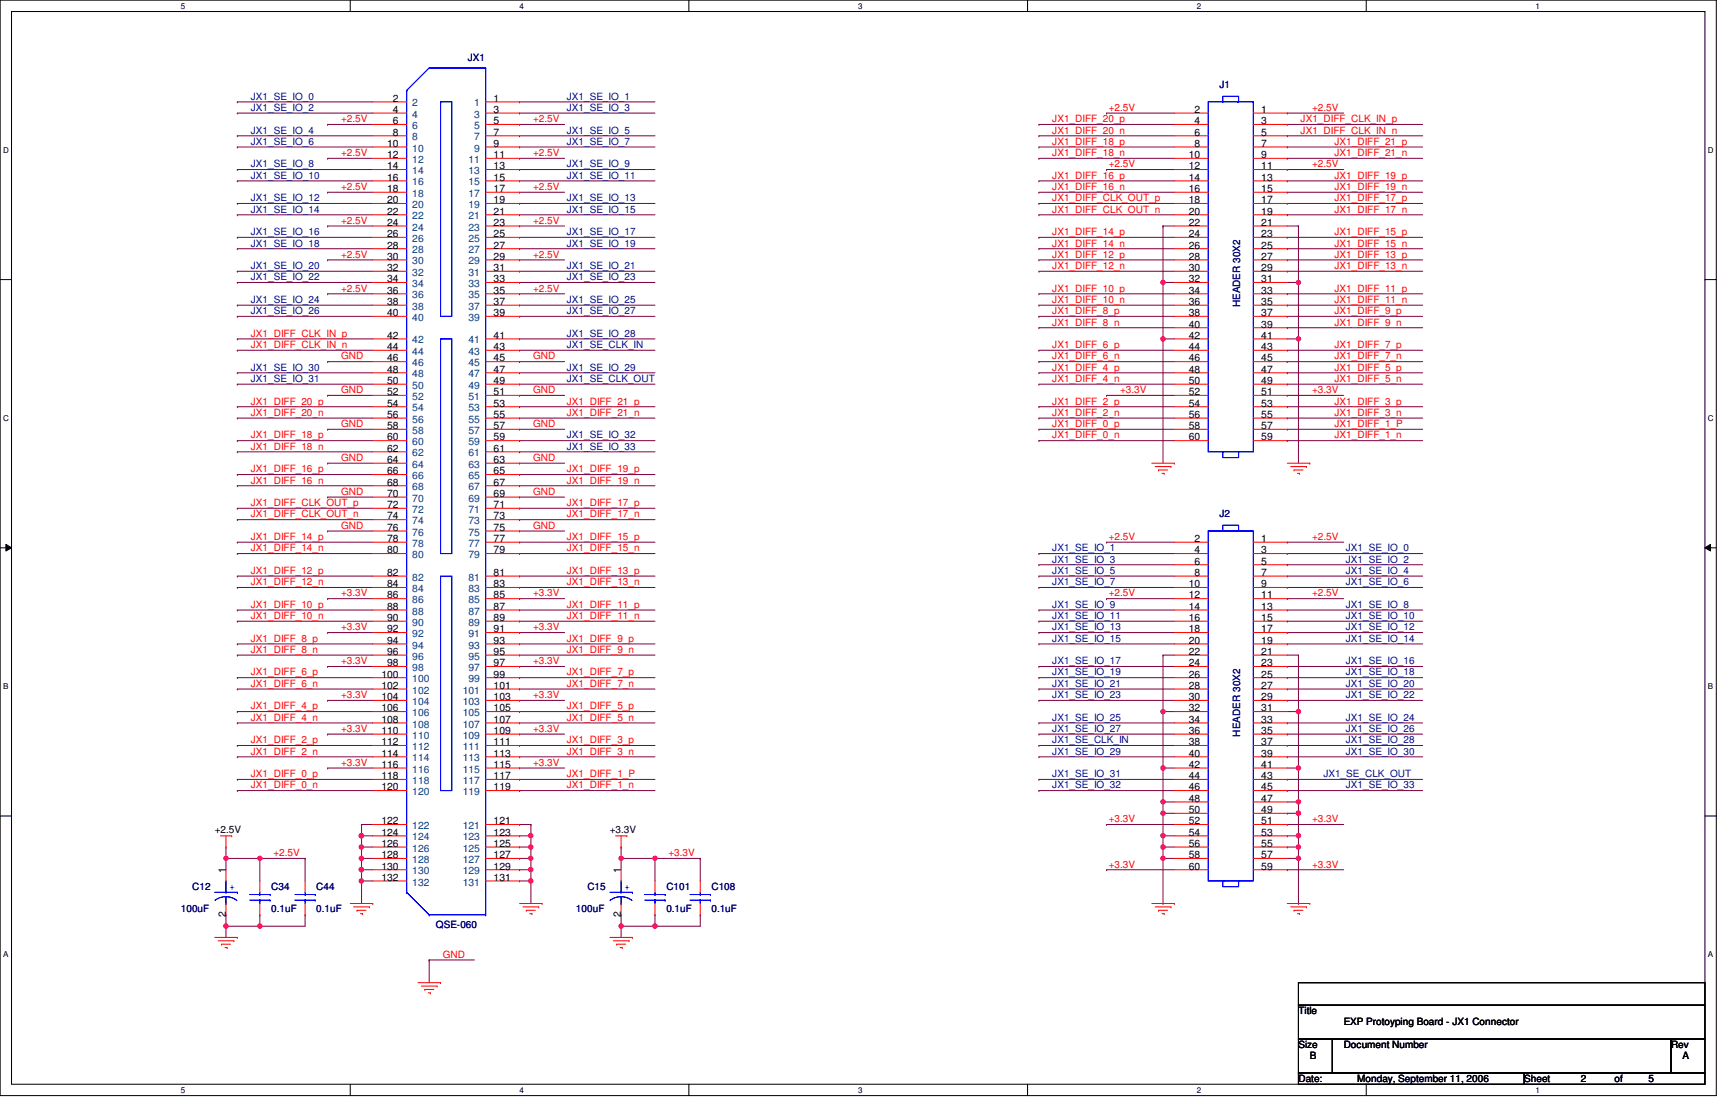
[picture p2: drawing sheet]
<svg xmlns="http://www.w3.org/2000/svg" width="432mm" height="279mm" viewBox="0 0 432 279" stroke-linecap="round" stroke-linejoin="round" font-family="sans-serif">
<defs><g id="words">
<g font-size="2.5" fill="#000080">
<text x="116.8" y="15.3">JX1</text>
<text x="304.5" y="22.1">J1</text>
<text x="309.7" y="76.8" transform="rotate(-90 309.7 76.8)">HEADER 30X2</text>
<text x="304.5" y="129.2">J2</text>
<text x="309.7" y="183.9" transform="rotate(-90 309.7 183.9)">HEADER 30X2</text>
<text x="45.2" y="227.8">100uF</text>
<text x="48" y="222.2">C12</text>
<text x="67.7" y="222.2">C34</text>
<text x="67.7" y="227.8">0.1uF</text>
<text x="79" y="222.2">C44</text>
<text x="79" y="227.8">0.1uF</text>
<text x="143.8" y="227.8">100uF</text>
<text x="146.7" y="222.2">C15</text>
<text x="166.4" y="222.2">C101</text>
<text x="166.4" y="227.8">0.1uF</text>
<text x="177.7" y="222.2">C108</text>
<text x="177.7" y="227.8">0.1uF</text>
<text x="108.9" y="231.8">QSE-060</text>
</g>
<g font-size="2.5" fill="#0000a0">
<text x="62.7" y="24.9">JX1_SE_IO_0</text>
<text x="62.7" y="27.7">JX1_SE_IO_2</text>
<text x="141.6" y="24.9">JX1_SE_IO_1</text>
<text x="141.6" y="27.7">JX1_SE_IO_3</text>
<text x="62.7" y="33.4">JX1_SE_IO_4</text>
<text x="141.6" y="33.4">JX1_SE_IO_5</text>
<text x="62.7" y="36.2">JX1_SE_IO_6</text>
<text x="62.7" y="41.8">JX1_SE_IO_8</text>
<text x="141.6" y="36.2">JX1_SE_IO_7</text>
<text x="141.6" y="41.8">JX1_SE_IO_9</text>
<text x="62.7" y="44.6">JX1_SE_IO_10</text>
<text x="141.6" y="44.6">JX1_SE_IO_11</text>
<text x="62.7" y="50.2">JX1_SE_IO_12</text>
<text x="62.7" y="53.1">JX1_SE_IO_14</text>
<text x="141.6" y="50.2">JX1_SE_IO_13</text>
<text x="141.6" y="53.1">JX1_SE_IO_15</text>
<text x="62.7" y="58.7">JX1_SE_IO_16</text>
<text x="141.6" y="58.7">JX1_SE_IO_17</text>
<text x="62.7" y="61.6">JX1_SE_IO_18</text>
<text x="141.6" y="61.6">JX1_SE_IO_19</text>
<text x="62.7" y="67.2">JX1_SE_IO_20</text>
<text x="62.7" y="70">JX1_SE_IO_22</text>
<text x="141.6" y="67.2">JX1_SE_IO_21</text>
<text x="141.6" y="70">JX1_SE_IO_23</text>
<text x="62.7" y="75.6">JX1_SE_IO_24</text>
<text x="141.6" y="75.6">JX1_SE_IO_25</text>
<text x="62.7" y="78.4">JX1_SE_IO_26</text>
<text x="141.6" y="78.4">JX1_SE_IO_27</text>
<text x="141.6" y="84.1">JX1_SE_IO_28</text>
<text x="141.6" y="86.9">JX1_SE_CLK_IN</text>
<text x="62.7" y="92.5">JX1_SE_IO_30</text>
<text x="62.7" y="95.4">JX1_SE_IO_31</text>
<text x="141.6" y="92.5">JX1_SE_IO_29</text>
<text x="141.6" y="95.4">JX1_SE_CLK_OUT</text>
<text x="141.6" y="109.5">JX1_SE_IO_32</text>
<text x="141.6" y="112.3">JX1_SE_IO_33</text>
<text x="262.8" y="137.7">JX1_SE_IO_1</text>
<text x="336.1" y="137.7">JX1_SE_IO_0</text>
<text x="262.8" y="140.5">JX1_SE_IO_3</text>
<text x="262.8" y="143.3">JX1_SE_IO_5</text>
<text x="336.1" y="140.5">JX1_SE_IO_2</text>
<text x="336.1" y="143.3">JX1_SE_IO_4</text>
<text x="262.8" y="146.1">JX1_SE_IO_7</text>
<text x="336.1" y="146.1">JX1_SE_IO_6</text>
<text x="262.8" y="151.8">JX1_SE_IO_9</text>
<text x="262.8" y="154.6">JX1_SE_IO_11</text>
<text x="336.1" y="151.8">JX1_SE_IO_8</text>
<text x="336.1" y="154.6">JX1_SE_IO_10</text>
<text x="262.8" y="157.4">JX1_SE_IO_13</text>
<text x="262.8" y="160.2">JX1_SE_IO_15</text>
<text x="336.1" y="157.4">JX1_SE_IO_12</text>
<text x="336.1" y="160.2">JX1_SE_IO_14</text>
<text x="262.8" y="165.9">JX1_SE_IO_17</text>
<text x="336.1" y="165.9">JX1_SE_IO_16</text>
<text x="262.8" y="168.7">JX1_SE_IO_19</text>
<text x="262.8" y="171.5">JX1_SE_IO_21</text>
<text x="336.1" y="168.7">JX1_SE_IO_18</text>
<text x="336.1" y="171.5">JX1_SE_IO_20</text>
<text x="262.8" y="174.3">JX1_SE_IO_23</text>
<text x="262.8" y="180">JX1_SE_IO_25</text>
<text x="336.1" y="174.3">JX1_SE_IO_22</text>
<text x="336.1" y="180">JX1_SE_IO_24</text>
<text x="262.8" y="182.8">JX1_SE_IO_27</text>
<text x="262.8" y="185.6">JX1_SE_CLK_IN</text>
<text x="336.1" y="182.8">JX1_SE_IO_26</text>
<text x="336.1" y="185.6">JX1_SE_IO_28</text>
<text x="262.8" y="188.4">JX1_SE_IO_29</text>
<text x="336.1" y="188.4">JX1_SE_IO_30</text>
<text x="262.8" y="194.1">JX1_SE_IO_31</text>
<text x="262.8" y="196.8">JX1_SE_IO_32</text>
<text x="330.5" y="194.1">JX1_SE_CLK_OUT</text>
<text x="336.1" y="196.8">JX1_SE_IO_33</text>
</g>
<g font-size="2.5">
<text x="98.1" y="25.4">2</text>
<text x="98.1" y="28.2">4</text>
<text x="123.3" y="25.4">1</text>
<text x="123.3" y="28.2">3</text>
<text x="298.3" y="28.2">2</text>
<text x="315" y="28.2">1</text>
<text x="98.1" y="31">6</text>
<text x="98.1" y="33.9">8</text>
<text x="123.3" y="31">5</text>
<text x="123.3" y="33.9">7</text>
<text x="298.3" y="31">4</text>
<text x="298.3" y="33.9">6</text>
<text x="315" y="31">3</text>
<text x="315" y="33.9">5</text>
<text x="96.7" y="36.7">10</text>
<text x="96.7" y="39.5">12</text>
<text x="123.3" y="36.7">9</text>
<text x="123.3" y="39.5">11</text>
<text x="296.9" y="39.5">10</text>
<text x="298.3" y="36.7">8</text>
<text x="315" y="36.7">7</text>
<text x="315" y="39.5">9</text>
<text x="96.7" y="42.3">14</text>
<text x="96.7" y="45.1">16</text>
<text x="96.7" y="48">18</text>
<text x="123.3" y="42.3">13</text>
<text x="123.3" y="45.1">15</text>
<text x="123.3" y="48">17</text>
<text x="296.9" y="42.3">12</text>
<text x="296.9" y="45.1">14</text>
<text x="296.9" y="48">16</text>
<text x="315" y="42.3">11</text>
<text x="315" y="45.1">13</text>
<text x="315" y="48">15</text>
<text x="96.7" y="50.8">20</text>
<text x="96.7" y="53.6">22</text>
<text x="123.3" y="50.8">19</text>
<text x="123.3" y="53.6">21</text>
<text x="296.9" y="50.8">18</text>
<text x="296.9" y="53.6">20</text>
<text x="315" y="50.8">17</text>
<text x="315" y="53.6">19</text>
<text x="96.7" y="56.4">24</text>
<text x="96.7" y="59.2">26</text>
<text x="123.3" y="56.4">23</text>
<text x="123.3" y="59.2">25</text>
<text x="296.9" y="56.4">22</text>
<text x="296.9" y="59.2">24</text>
<text x="315" y="56.4">21</text>
<text x="315" y="59.2">23</text>
<text x="96.7" y="62.1">28</text>
<text x="96.7" y="64.9">30</text>
<text x="123.3" y="62.1">27</text>
<text x="123.3" y="64.9">29</text>
<text x="296.9" y="62.1">26</text>
<text x="296.9" y="64.9">28</text>
<text x="315" y="62.1">25</text>
<text x="315" y="64.9">27</text>
<text x="96.7" y="67.7">32</text>
<text x="96.7" y="70.5">34</text>
<text x="123.3" y="67.7">31</text>
<text x="123.3" y="70.5">33</text>
<text x="296.9" y="67.7">30</text>
<text x="296.9" y="70.5">32</text>
<text x="315" y="67.7">29</text>
<text x="315" y="70.5">31</text>
<text x="96.7" y="73.3">36</text>
<text x="96.7" y="76.2">38</text>
<text x="123.3" y="73.3">35</text>
<text x="123.3" y="76.2">37</text>
<text x="296.9" y="73.3">34</text>
<text x="296.9" y="76.2">36</text>
<text x="315" y="73.3">33</text>
<text x="315" y="76.2">35</text>
<text x="96.7" y="79">40</text>
<text x="123.3" y="79">39</text>
<text x="296.9" y="79">38</text>
<text x="296.9" y="81.8">40</text>
<text x="315" y="79">37</text>
<text x="315" y="81.8">39</text>
<text x="96.7" y="84.6">42</text>
<text x="96.7" y="87.4">44</text>
<text x="123.3" y="84.6">41</text>
<text x="123.3" y="87.4">43</text>
<text x="296.9" y="84.6">42</text>
<text x="296.9" y="87.4">44</text>
<text x="315" y="84.6">41</text>
<text x="315" y="87.4">43</text>
<text x="96.7" y="90.3">46</text>
<text x="96.7" y="93">48</text>
<text x="96.7" y="95.9">50</text>
<text x="123.3" y="90.3">45</text>
<text x="123.3" y="93">47</text>
<text x="123.3" y="95.9">49</text>
<text x="296.9" y="90.3">46</text>
<text x="296.9" y="93">48</text>
<text x="296.9" y="95.9">50</text>
<text x="315" y="90.3">45</text>
<text x="315" y="93">47</text>
<text x="315" y="95.9">49</text>
<text x="96.7" y="98.7">52</text>
<text x="96.7" y="101.5">54</text>
<text x="123.3" y="98.7">51</text>
<text x="123.3" y="101.5">53</text>
<text x="296.9" y="98.7">52</text>
<text x="296.9" y="101.5">54</text>
<text x="315" y="98.7">51</text>
<text x="315" y="101.5">53</text>
<text x="96.7" y="104.4">56</text>
<text x="96.7" y="107.1">58</text>
<text x="123.3" y="104.4">55</text>
<text x="123.3" y="107.1">57</text>
<text x="296.9" y="104.4">56</text>
<text x="296.9" y="107.1">58</text>
<text x="315" y="104.4">55</text>
<text x="315" y="107.1">57</text>
<text x="96.7" y="110">60</text>
<text x="96.7" y="112.8">62</text>
<text x="123.3" y="110">59</text>
<text x="123.3" y="112.8">61</text>
<text x="296.9" y="110">60</text>
<text x="315" y="110">59</text>
<text x="96.7" y="115.6">64</text>
<text x="96.7" y="118.4">66</text>
<text x="123.3" y="115.6">63</text>
<text x="123.3" y="118.4">65</text>
<text x="96.7" y="121.2">68</text>
<text x="96.7" y="124.1">70</text>
<text x="123.3" y="121.2">67</text>
<text x="123.3" y="124.1">69</text>
<text x="96.7" y="126.9">72</text>
<text x="96.7" y="129.7">74</text>
<text x="123.3" y="126.9">71</text>
<text x="123.3" y="129.7">73</text>
<text x="96.7" y="132.5">76</text>
<text x="96.7" y="135.3">78</text>
<text x="123.3" y="132.5">75</text>
<text x="123.3" y="135.3">77</text>
<text x="298.3" y="135.3">2</text>
<text x="315" y="135.3">1</text>
<text x="96.7" y="138.2">80</text>
<text x="96.7" y="143.8">82</text>
<text x="123.3" y="138.2">79</text>
<text x="123.3" y="143.8">81</text>
<text x="298.3" y="138.2">4</text>
<text x="298.3" y="141">6</text>
<text x="298.3" y="143.8">8</text>
<text x="315" y="138.2">3</text>
<text x="315" y="141">5</text>
<text x="315" y="143.8">7</text>
<text x="96.7" y="146.6">84</text>
<text x="96.7" y="149.4">86</text>
<text x="123.3" y="146.6">83</text>
<text x="123.3" y="149.4">85</text>
<text x="296.9" y="146.6">10</text>
<text x="296.9" y="149.4">12</text>
<text x="315" y="146.6">9</text>
<text x="315" y="149.4">11</text>
<text x="96.7" y="152.3">88</text>
<text x="96.7" y="155.1">90</text>
<text x="123.3" y="152.3">87</text>
<text x="123.3" y="155.1">89</text>
<text x="296.9" y="152.3">14</text>
<text x="296.9" y="155.1">16</text>
<text x="315" y="152.3">13</text>
<text x="315" y="155.1">15</text>
<text x="96.7" y="157.9">92</text>
<text x="96.7" y="160.7">94</text>
<text x="123.3" y="157.9">91</text>
<text x="123.3" y="160.7">93</text>
<text x="296.9" y="157.9">18</text>
<text x="296.9" y="160.7">20</text>
<text x="315" y="157.9">17</text>
<text x="315" y="160.7">19</text>
<text x="96.7" y="163.5">96</text>
<text x="96.7" y="166.4">98</text>
<text x="123.3" y="163.5">95</text>
<text x="123.3" y="166.4">97</text>
<text x="296.9" y="163.5">22</text>
<text x="296.9" y="166.4">24</text>
<text x="315" y="163.5">21</text>
<text x="315" y="166.4">23</text>
<text x="95.2" y="169.2">100</text>
<text x="95.2" y="172">102</text>
<text x="123.3" y="169.2">99</text>
<text x="123.3" y="172">101</text>
<text x="296.9" y="169.2">26</text>
<text x="296.9" y="172">28</text>
<text x="315" y="169.2">25</text>
<text x="315" y="172">27</text>
<text x="95.2" y="174.8">104</text>
<text x="95.2" y="177.6">106</text>
<text x="123.3" y="174.8">103</text>
<text x="123.3" y="177.6">105</text>
<text x="296.9" y="174.8">30</text>
<text x="296.9" y="177.6">32</text>
<text x="315" y="174.8">29</text>
<text x="315" y="177.6">31</text>
<text x="95.2" y="180.5">108</text>
<text x="95.2" y="183.3">110</text>
<text x="123.3" y="180.5">107</text>
<text x="123.3" y="183.3">109</text>
<text x="296.9" y="180.5">34</text>
<text x="296.9" y="183.3">36</text>
<text x="315" y="180.5">33</text>
<text x="315" y="183.3">35</text>
<text x="95.2" y="186.1">112</text>
<text x="95.2" y="188.9">114</text>
<text x="95.2" y="191.7">116</text>
<text x="123.3" y="186.1">111</text>
<text x="123.3" y="188.9">113</text>
<text x="123.3" y="191.7">115</text>
<text x="296.9" y="186.1">38</text>
<text x="296.9" y="188.9">40</text>
<text x="296.9" y="191.7">42</text>
<text x="315" y="186.1">37</text>
<text x="315" y="188.9">39</text>
<text x="315" y="191.7">41</text>
<text x="95.2" y="194.6">118</text>
<text x="95.2" y="197.4">120</text>
<text x="123.3" y="194.6">117</text>
<text x="123.3" y="197.4">119</text>
<text x="296.9" y="194.6">44</text>
<text x="296.9" y="197.4">46</text>
<text x="315" y="194.6">43</text>
<text x="315" y="197.4">45</text>
<text x="296.9" y="200.2">48</text>
<text x="296.9" y="203">50</text>
<text x="315" y="200.2">47</text>
<text x="315" y="203">49</text>
<text x="53.6" y="208.1">+2.5V</text>
<text x="95.2" y="205.8">122</text>
<text x="95.2" y="208.7">124</text>
<text x="123.3" y="205.8">121</text>
<text x="123.3" y="208.7">123</text>
<text x="152.3" y="208.1">+3.3V</text>
<text x="296.9" y="205.8">52</text>
<text x="296.9" y="208.7">54</text>
<text x="315" y="205.8">51</text>
<text x="315" y="208.7">53</text>
<text x="95.2" y="211.5">126</text>
<text x="95.2" y="214.3">128</text>
<text x="123.3" y="211.5">125</text>
<text x="123.3" y="214.3">127</text>
<text x="296.9" y="211.5">56</text>
<text x="296.9" y="214.3">58</text>
<text x="315" y="211.5">55</text>
<text x="315" y="214.3">57</text>
<text x="56.4" y="218" transform="rotate(-90 56.4 218)">1</text>
<text x="95.2" y="217.1">130</text>
<text x="95.2" y="219.9">132</text>
<text x="123.3" y="217.1">129</text>
<text x="123.3" y="219.9">131</text>
<text x="155.1" y="218" transform="rotate(-90 155.1 218)">1</text>
<text x="296.9" y="217.1">60</text>
<text x="315" y="217.1">59</text>
<text x="56.4" y="229" transform="rotate(-90 56.4 229)">2</text>
<text x="155.1" y="229" transform="rotate(-90 155.1 229)">2</text>
<text x="324.3" y="253.2">Title</text>
<text x="335.6" y="256">EXP Protoyping Board - JX1 Connector</text>
<text x="324.3" y="261.7">Size</text>
<text x="335.6" y="261.7">Document Number</text>
<text x="417.3" y="261.7">Rev</text>
<text x="327.1" y="264.5">B</text>
<text x="420.2" y="264.5">A</text>
<text x="324.3" y="270.1">Date:</text>
<text x="339" y="270.1">Monday, September 11, 2006</text>
<text x="380.7" y="270.1">Sheet</text>
<text x="394.8" y="270.1">2</text>
<text x="403.2" y="270.1">of</text>
<text x="411.7" y="270.1">5</text>
</g>
<g font-size="2.5" fill="#004080">
<text x="103" y="26.6">2</text>
<text x="103" y="29.4">4</text>
<text x="118.4" y="26.6">1</text>
<text x="118.4" y="29.4">3</text>
<text x="103" y="32.2">6</text>
<text x="103" y="35.1">8</text>
<text x="118.4" y="32.2">5</text>
<text x="118.4" y="35.1">7</text>
<text x="103" y="37.8">10</text>
<text x="103" y="40.7">12</text>
<text x="117" y="40.7">11</text>
<text x="118.4" y="37.8">9</text>
<text x="103" y="43.5">14</text>
<text x="103" y="46.3">16</text>
<text x="117" y="43.5">13</text>
<text x="117" y="46.3">15</text>
<text x="103" y="49.1">18</text>
<text x="103" y="51.9">20</text>
<text x="117" y="49.1">17</text>
<text x="117" y="51.9">19</text>
<text x="103" y="54.8">22</text>
<text x="103" y="57.6">24</text>
<text x="117" y="54.8">21</text>
<text x="117" y="57.6">23</text>
<text x="103" y="60.4">26</text>
<text x="103" y="63.2">28</text>
<text x="117" y="60.4">25</text>
<text x="117" y="63.2">27</text>
<text x="103" y="66">30</text>
<text x="103" y="68.9">32</text>
<text x="103" y="71.7">34</text>
<text x="117" y="66">29</text>
<text x="117" y="68.9">31</text>
<text x="117" y="71.7">33</text>
<text x="103" y="74.5">36</text>
<text x="103" y="77.3">38</text>
<text x="117" y="74.5">35</text>
<text x="117" y="77.3">37</text>
<text x="103" y="80.1">40</text>
<text x="117" y="80.1">39</text>
<text x="103" y="85.8">42</text>
<text x="103" y="88.6">44</text>
<text x="117" y="85.8">41</text>
<text x="117" y="88.6">43</text>
<text x="103" y="91.4">46</text>
<text x="103" y="94.2">48</text>
<text x="117" y="91.4">45</text>
<text x="117" y="94.2">47</text>
<text x="103" y="97.1">50</text>
<text x="103" y="99.9">52</text>
<text x="117" y="97.1">49</text>
<text x="117" y="99.9">51</text>
<text x="103" y="102.7">54</text>
<text x="103" y="105.5">56</text>
<text x="117" y="102.7">53</text>
<text x="117" y="105.5">55</text>
<text x="103" y="108.3">58</text>
<text x="103" y="111.2">60</text>
<text x="103" y="114">62</text>
<text x="117" y="108.3">57</text>
<text x="117" y="111.2">59</text>
<text x="117" y="114">61</text>
<text x="103" y="116.8">64</text>
<text x="103" y="119.6">66</text>
<text x="117" y="116.8">63</text>
<text x="117" y="119.6">65</text>
<text x="103" y="122.4">68</text>
<text x="103" y="125.3">70</text>
<text x="117" y="122.4">67</text>
<text x="117" y="125.3">69</text>
<text x="103" y="128.1">72</text>
<text x="103" y="130.9">74</text>
<text x="117" y="128.1">71</text>
<text x="117" y="130.9">73</text>
<text x="103" y="133.7">76</text>
<text x="103" y="136.5">78</text>
<text x="117" y="133.7">75</text>
<text x="117" y="136.5">77</text>
<text x="103" y="139.4">80</text>
<text x="117" y="139.4">79</text>
<text x="103" y="145">82</text>
<text x="103" y="147.8">84</text>
<text x="117" y="145">81</text>
<text x="117" y="147.8">83</text>
<text x="103" y="150.6">86</text>
<text x="103" y="153.5">88</text>
<text x="117" y="150.6">85</text>
<text x="117" y="153.5">87</text>
<text x="103" y="156.3">90</text>
<text x="103" y="159.1">92</text>
<text x="103" y="161.9">94</text>
<text x="117" y="156.3">89</text>
<text x="117" y="159.1">91</text>
<text x="117" y="161.9">93</text>
<text x="103" y="164.7">96</text>
<text x="103" y="167.6">98</text>
<text x="117" y="164.7">95</text>
<text x="117" y="167.6">97</text>
<text x="103" y="170.3">100</text>
<text x="103" y="173.2">102</text>
<text x="115.6" y="173.2">101</text>
<text x="117" y="170.3">99</text>
<text x="103" y="176">104</text>
<text x="103" y="178.8">106</text>
<text x="115.6" y="176">103</text>
<text x="115.6" y="178.8">105</text>
<text x="103" y="181.7">108</text>
<text x="103" y="184.4">110</text>
<text x="115.6" y="181.7">107</text>
<text x="115.6" y="184.4">109</text>
<text x="103" y="187.3">112</text>
<text x="103" y="190.1">114</text>
<text x="115.6" y="187.3">111</text>
<text x="115.6" y="190.1">113</text>
<text x="103" y="192.9">116</text>
<text x="103" y="195.7">118</text>
<text x="115.6" y="192.9">115</text>
<text x="115.6" y="195.7">117</text>
<text x="103" y="198.5">120</text>
<text x="115.6" y="198.5">119</text>
<text x="103" y="207">122</text>
<text x="103" y="209.8">124</text>
<text x="115.6" y="207">121</text>
<text x="115.6" y="209.8">123</text>
<text x="103" y="212.6">126</text>
<text x="103" y="215.5">128</text>
<text x="115.6" y="212.6">125</text>
<text x="115.6" y="215.5">127</text>
<text x="103" y="218.3">130</text>
<text x="103" y="221.1">132</text>
<text x="115.6" y="218.3">129</text>
<text x="115.6" y="221.1">131</text>
</g>
<g font-size="2.5" fill="#f00">
<text x="276.9" y="27.7">+2.5V</text>
<text x="327.7" y="27.7">+2.5V</text>
<text x="85.2" y="30.5">+2.5V</text>
<text x="133.1" y="30.5">+2.5V</text>
<text x="262.8" y="30.5">JX1_DIFF_20_p</text>
<text x="262.8" y="33.4">JX1_DIFF_20_n</text>
<text x="324.8" y="30.5">JX1_DIFF_CLK_IN_p</text>
<text x="324.8" y="33.4">JX1_DIFF_CLK_IN_n</text>
<text x="85.2" y="39">+2.5V</text>
<text x="133.1" y="39">+2.5V</text>
<text x="262.8" y="36.2">JX1_DIFF_18_p</text>
<text x="262.8" y="39">JX1_DIFF_18_n</text>
<text x="276.9" y="41.8">+2.5V</text>
<text x="327.7" y="41.8">+2.5V</text>
<text x="333.3" y="36.2">JX1_DIFF_21_p</text>
<text x="333.3" y="39">JX1_DIFF_21_n</text>
<text x="85.2" y="47.5">+2.5V</text>
<text x="133.1" y="47.5">+2.5V</text>
<text x="262.8" y="44.6">JX1_DIFF_16_p</text>
<text x="262.8" y="47.5">JX1_DIFF_16_n</text>
<text x="333.3" y="44.6">JX1_DIFF_19_p</text>
<text x="333.3" y="47.5">JX1_DIFF_19_n</text>
<text x="262.8" y="50.2">JX1_DIFF_CLK_OUT_p</text>
<text x="262.8" y="53.1">JX1_DIFF_CLK_OUT_n</text>
<text x="333.3" y="50.2">JX1_DIFF_17_p</text>
<text x="333.3" y="53.1">JX1_DIFF_17_n</text>
<text x="85.2" y="55.9">+2.5V</text>
<text x="133.1" y="55.9">+2.5V</text>
<text x="262.8" y="58.7">JX1_DIFF_14_p</text>
<text x="333.3" y="58.7">JX1_DIFF_15_p</text>
<text x="85.2" y="64.3">+2.5V</text>
<text x="133.1" y="64.3">+2.5V</text>
<text x="262.8" y="61.6">JX1_DIFF_14_n</text>
<text x="262.8" y="64.3">JX1_DIFF_12_p</text>
<text x="333.3" y="61.6">JX1_DIFF_15_n</text>
<text x="333.3" y="64.3">JX1_DIFF_13_p</text>
<text x="262.8" y="67.2">JX1_DIFF_12_n</text>
<text x="333.3" y="67.2">JX1_DIFF_13_n</text>
<text x="85.2" y="72.8">+2.5V</text>
<text x="133.1" y="72.8">+2.5V</text>
<text x="262.8" y="72.8">JX1_DIFF_10_p</text>
<text x="262.8" y="75.6">JX1_DIFF_10_n</text>
<text x="333.3" y="72.8">JX1_DIFF_11_p</text>
<text x="333.3" y="75.6">JX1_DIFF_11_n</text>
<text x="262.8" y="78.4">JX1_DIFF_8_p</text>
<text x="262.8" y="81.3">JX1_DIFF_8_n</text>
<text x="333.3" y="78.4">JX1_DIFF_9_p</text>
<text x="333.3" y="81.3">JX1_DIFF_9_n</text>
<text x="62.7" y="84.1">JX1_DIFF_CLK_IN_p</text>
<text x="62.7" y="86.9">JX1_DIFF_CLK_IN_n</text>
<text x="85.2" y="89.7">GND</text>
<text x="133.1" y="89.7">GND</text>
<text x="262.8" y="86.9">JX1_DIFF_6_p</text>
<text x="262.8" y="89.7">JX1_DIFF_6_n</text>
<text x="333.3" y="86.9">JX1_DIFF_7_p</text>
<text x="333.3" y="89.7">JX1_DIFF_7_n</text>
<text x="262.8" y="92.5">JX1_DIFF_4_p</text>
<text x="262.8" y="95.4">JX1_DIFF_4_n</text>
<text x="333.3" y="92.5">JX1_DIFF_5_p</text>
<text x="333.3" y="95.4">JX1_DIFF_5_n</text>
<text x="62.7" y="101">JX1_DIFF_20_p</text>
<text x="85.2" y="98.2">GND</text>
<text x="133.1" y="98.2">GND</text>
<text x="141.6" y="101">JX1_DIFF_21_p</text>
<text x="262.8" y="101">JX1_DIFF_2_p</text>
<text x="279.7" y="98.2">+3.3V</text>
<text x="327.7" y="98.2">+3.3V</text>
<text x="333.3" y="101">JX1_DIFF_3_p</text>
<text x="62.7" y="103.8">JX1_DIFF_20_n</text>
<text x="85.2" y="106.6">GND</text>
<text x="133.1" y="106.6">GND</text>
<text x="141.6" y="103.8">JX1_DIFF_21_n</text>
<text x="262.8" y="103.8">JX1_DIFF_2_n</text>
<text x="262.8" y="106.6">JX1_DIFF_0_p</text>
<text x="333.3" y="103.8">JX1_DIFF_3_n</text>
<text x="333.3" y="106.6">JX1_DIFF_1_P</text>
<text x="62.7" y="109.5">JX1_DIFF_18_p</text>
<text x="62.7" y="112.3">JX1_DIFF_18_n</text>
<text x="262.8" y="109.5">JX1_DIFF_0_n</text>
<text x="333.3" y="109.5">JX1_DIFF_1_n</text>
<text x="62.7" y="117.9">JX1_DIFF_16_p</text>
<text x="85.2" y="115.1">GND</text>
<text x="133.1" y="115.1">GND</text>
<text x="141.6" y="117.9">JX1_DIFF_19_p</text>
<text x="62.7" y="120.7">JX1_DIFF_16_n</text>
<text x="85.2" y="123.6">GND</text>
<text x="133.1" y="123.6">GND</text>
<text x="141.6" y="120.7">JX1_DIFF_19_n</text>
<text x="62.7" y="126.4">JX1_DIFF_CLK_OUT_p</text>
<text x="62.7" y="129.2">JX1_DIFF_CLK_OUT_n</text>
<text x="141.6" y="126.4">JX1_DIFF_17_p</text>
<text x="141.6" y="129.2">JX1_DIFF_17_n</text>
<text x="62.7" y="134.8">JX1_DIFF_14_p</text>
<text x="62.7" y="137.7">JX1_DIFF_14_n</text>
<text x="85.2" y="132">GND</text>
<text x="133.1" y="132">GND</text>
<text x="141.6" y="134.8">JX1_DIFF_15_p</text>
<text x="141.6" y="137.7">JX1_DIFF_15_n</text>
<text x="276.9" y="134.8">+2.5V</text>
<text x="327.7" y="134.8">+2.5V</text>
<text x="62.7" y="143.3">JX1_DIFF_12_p</text>
<text x="141.6" y="143.3">JX1_DIFF_13_p</text>
<text x="62.7" y="146.1">JX1_DIFF_12_n</text>
<text x="85.2" y="148.9">+3.3V</text>
<text x="133.1" y="148.9">+3.3V</text>
<text x="141.6" y="146.1">JX1_DIFF_13_n</text>
<text x="276.9" y="148.9">+2.5V</text>
<text x="327.7" y="148.9">+2.5V</text>
<text x="62.7" y="151.8">JX1_DIFF_10_p</text>
<text x="62.7" y="154.6">JX1_DIFF_10_n</text>
<text x="141.6" y="151.8">JX1_DIFF_11_p</text>
<text x="141.6" y="154.6">JX1_DIFF_11_n</text>
<text x="62.7" y="160.2">JX1_DIFF_8_p</text>
<text x="85.2" y="157.4">+3.3V</text>
<text x="133.1" y="157.4">+3.3V</text>
<text x="141.6" y="160.2">JX1_DIFF_9_p</text>
<text x="62.7" y="163">JX1_DIFF_8_n</text>
<text x="85.2" y="165.9">+3.3V</text>
<text x="133.1" y="165.9">+3.3V</text>
<text x="141.6" y="163">JX1_DIFF_9_n</text>
<text x="62.7" y="168.7">JX1_DIFF_6_p</text>
<text x="62.7" y="171.5">JX1_DIFF_6_n</text>
<text x="141.6" y="168.7">JX1_DIFF_7_p</text>
<text x="141.6" y="171.5">JX1_DIFF_7_n</text>
<text x="62.7" y="177.1">JX1_DIFF_4_p</text>
<text x="62.7" y="180">JX1_DIFF_4_n</text>
<text x="85.2" y="174.3">+3.3V</text>
<text x="133.1" y="174.3">+3.3V</text>
<text x="141.6" y="177.1">JX1_DIFF_5_p</text>
<text x="141.6" y="180">JX1_DIFF_5_n</text>
<text x="62.7" y="185.6">JX1_DIFF_2_p</text>
<text x="85.2" y="182.8">+3.3V</text>
<text x="133.1" y="182.8">+3.3V</text>
<text x="141.6" y="185.6">JX1_DIFF_3_p</text>
<text x="62.7" y="188.4">JX1_DIFF_2_n</text>
<text x="85.2" y="191.2">+3.3V</text>
<text x="133.1" y="191.2">+3.3V</text>
<text x="141.6" y="188.4">JX1_DIFF_3_n</text>
<text x="62.7" y="194.1">JX1_DIFF_0_p</text>
<text x="62.7" y="196.8">JX1_DIFF_0_n</text>
<text x="141.6" y="194.1">JX1_DIFF_1_P</text>
<text x="141.6" y="196.8">JX1_DIFF_1_n</text>
<text x="276.9" y="205.3">+3.3V</text>
<text x="327.7" y="205.3">+3.3V</text>
<text x="68.3" y="213.8">+2.5V</text>
<text x="167" y="213.8">+3.3V</text>
<text x="276.9" y="216.6">+3.3V</text>
<text x="327.7" y="216.6">+3.3V</text>
<text x="110.6" y="239.1">GND</text>
</g>
<g font-size="2.5" fill="#00f">
<text x="57.3" y="222.2">+</text>
<text x="156" y="222.2">+</text>
</g>
<g font-size="2">
<text x="45.2" y="2.2">5</text>
<text x="129.8" y="2.2">4</text>
<text x="214.3" y="2.2">3</text>
<text x="298.9" y="2.2">2</text>
<text x="383.5" y="2.2">1</text>
<text x=".8" y="38.1">D</text>
<text x="426.5" y="38.1">D</text>
<text x=".8" y="105.1">C</text>
<text x="426.5" y="105.1">C</text>
<text x=".8" y="172">B</text>
<text x="426.5" y="172">B</text>
<text x=".8" y="239">A</text>
<text x="426.5" y="239">A</text>
<text x="45.2" y="272.9">5</text>
<text x="129.8" y="272.9">4</text>
<text x="214.3" y="272.9">3</text>
<text x="298.9" y="272.9">2</text>
<text x="383.5" y="272.9">1</text>
</g>
</g></defs>
<path d="M0 0h428.6v273.6h-428.6zM2.9 2.9h422.9v267.8h-422.9z" fill="none" stroke="#000" stroke-width=".25"/>
<g fill="#fff">
<path d="M45.2 .4h1.1v2.2h-1.1z"/>
<path d="M45.2 271.1h1.1v2.2h-1.1z"/>
</g>
<path d="M87.5 0v2.9M87.5 270.7v2.9" fill="none" stroke="#000" stroke-width=".25"/>
<g fill="#fff">
<path d="M129.8 .4h1.1v2.2h-1.1z"/>
<path d="M129.8 271.1h1.1v2.2h-1.1z"/>
</g>
<path d="M172 0v2.9M172 270.7v2.9" fill="none" stroke="#000" stroke-width=".25"/>
<g fill="#fff">
<path d="M214.3 .4h1.1v2.2h-1.1z"/>
<path d="M214.3 271.1h1.1v2.2h-1.1z"/>
</g>
<path d="M256.6 0v2.9M256.6 270.7v2.9" fill="none" stroke="#000" stroke-width=".25"/>
<g fill="#fff">
<path d="M298.9 .4h1.1v2.2h-1.1z"/>
<path d="M298.9 271.1h1.1v2.2h-1.1z"/>
</g>
<path d="M341.2 0v2.9M341.2 270.7v2.9" fill="none" stroke="#000" stroke-width=".25"/>
<g fill="#fff">
<path d="M383.5 .4h1.1v2.2h-1.1z"/>
<path d="M383.5 271.1h1.1v2.2h-1.1z"/>
<path d="M.8 36.3h1.4v2.3h-1.4z"/>
<path d="M426.5 36.3h1.4v2.3h-1.4z"/>
<path d="M.8 103.3h1.4v2.2h-1.4z"/>
<path d="M426.5 103.3h1.4v2.2h-1.4z"/>
</g>
<path d="M0 69.8h2.9M425.8 69.8h2.8" fill="none" stroke="#000" stroke-width=".25"/>
<g fill="#fff">
<path d="M.8 170.2h1.3v2.3h-1.3z"/>
<path d="M426.5 170.2h1.3v2.3h-1.3z"/>
</g>
<path d="M0 136.8h2.9M1.5 135.9l1.4 .9-1.4 .8zM425.8 136.8l1.4-.9v1.7zM425.8 136.8h2.8" fill="none" stroke="#000" stroke-width=".25"/>
<path d="M1.5 135.9l1.4 .9-1.4 .8zM425.8 136.8l1.4-.9v1.7z" fill="#000"/>
<g fill="#fff">
<path d="M.8 237.2h1.3v2.2h-1.3z"/>
<path d="M426.5 237.2h1.3v2.2h-1.3z"/>
</g>
<path d="M0 203.8h2.9M425.8 203.8h2.8" fill="none" stroke="#000" stroke-width=".25"/>
<g fill="none" stroke="#800040" stroke-width=".25">
<path d="M129.8 25.4h.1M129.8 28.2h.1M129.8 33.9h.1M129.8 36.7h.1M129.8 25.4h33.8M129.8 28.2h33.8M129.8 33.9h33.8M129.8 36.7h33.8M129.8 42.3h.1M129.8 45.2h.1M129.8 50.8h.1M129.8 53.6h.1"/>
<path d="M129.8 42.3h33.8M129.8 45.2h33.8M129.8 50.8h33.8M129.8 53.6h33.8M56.4 211.5h.1M56.4 211.5v2.8M76.2 214.3h.1M76.2 214.3v5.7M155.1 211.5h.1M155.1 211.5v2.8M56.4 228.4h.1M56.4 228.4v2.9"/>
<path d="M64.9 231.3h.1M76.2 228.4h.1M76.2 228.4v2.9h-11.3M107.2 239.7h.1M107.2 239.7v5.7M107.2 239.7h11.3"/>
</g>
<circle cx="56.4" cy="231.2" r=".56" fill="#f0f"/>
<circle cx="56.4" cy="231.2" r=".56" fill="none" stroke="#f0f" stroke-width=".25"/>
<g fill="none" stroke="#800040" stroke-width=".25">
<path d="M129.8 31.1h.1M129.8 39.5h.1M129.8 31.1h11.2M129.8 39.5h11.2M129.8 59.3h.1M129.8 48h.1M129.8 56.4h.1M129.8 59.3h33.8M129.8 48h11.2M129.8 56.4h11.2M129.8 62.1h.1M129.8 67.7h.1"/>
<path d="M129.8 70.5h.1M129.8 76.2h.1M129.8 79h.1M129.8 62.1h33.8M129.8 67.7h33.8M129.8 70.5h33.8M129.8 76.2h33.8M129.8 79h33.8M129.8 84.6h.1M129.8 87.5h.1M129.8 93.1h.1M129.8 95.9h.1"/>
<path d="M129.8 84.6h33.8M129.8 87.5h33.8M129.8 93.1h33.8M129.8 95.9h33.8M129.8 101.6h.1M129.8 104.4h.1M129.8 110h.1M129.8 112.8h.1M129.8 118.5h.1M129.8 101.6h33.8M129.8 104.4h33.8M129.8 110h33.8"/>
<path d="M129.8 112.8h33.8M129.8 118.5h33.8M129.8 121.3h.1M129.8 126.9h.1M129.8 129.8h.1M129.8 135.4h.1M129.8 138.2h.1M129.8 121.3h33.8M129.8 126.9h33.8M129.8 129.8h33.8M129.8 135.4h33.8M129.8 138.2h33.8"/>
<path d="M129.8 143.8h.1M129.8 146.7h.1M129.8 152.3h.1M129.8 155.1h.1M129.8 143.8h33.8M129.8 146.7h33.8M129.8 152.3h33.8M129.8 155.1h33.8M129.8 160.8h.1M129.8 163.6h.1M129.8 169.2h.1M129.8 172h.1"/>
<path d="M129.8 177.7h.1M129.8 160.8h33.8M129.8 163.6h33.8M129.8 169.2h33.8M129.8 172h33.8M129.8 177.7h33.8M129.8 180.5h.1M129.8 186.1h.1M129.8 189h.1M129.8 194.6h.1M129.8 197.4h.1M129.8 180.5h33.8"/>
<path d="M129.8 186.1h33.8M129.8 189h33.8M129.8 194.6h33.8M129.8 197.4h33.8M56.4 231.3h.1M56.4 231.3v2.8M64.9 228.4h.1M64.9 228.4v2.9"/>
</g>
<circle cx="64.9" cy="231.2" r=".56" fill="#f0f"/>
<circle cx="64.9" cy="231.2" r=".56" fill="none" stroke="#f0f" stroke-width=".25"/>
<g fill="none" stroke="#800040" stroke-width=".25">
<path d="M59.3 25.4h.1M59.3 28.2h.1M59.3 33.9h.1M59.3 36.7h.1M59.3 25.4h33.8M59.3 28.2h33.8M59.3 33.9h33.8M59.3 36.7h33.8M59.3 42.3h.1M59.3 45.2h.1M59.3 50.8h.1M59.3 53.6h.1"/>
<path d="M59.3 59.3h.1M59.3 42.3h33.8M59.3 45.2h33.8M59.3 50.8h33.8M59.3 53.6h33.8M59.3 59.3h33.8M59.3 62.1h.1M59.3 67.7h.1M59.3 70.5h.1M59.3 76.2h.1M59.3 79h.1M59.3 62.1h33.8"/>
<path d="M59.3 67.7h33.8M59.3 70.5h33.8M59.3 76.2h33.8M59.3 79h33.8M129.8 64.9h.1M129.8 73.4h.1M129.8 64.9h11.2M129.8 73.4h11.2M59.3 84.6h.1M59.3 87.5h.1M59.3 93.1h.1M59.3 95.9h.1"/>
<path d="M59.3 84.6h33.8M59.3 87.5h33.8M59.3 93.1h33.8M59.3 95.9h33.8M59.3 101.6h.1M59.3 104.4h.1M59.3 110h.1M59.3 112.8h.1M59.3 118.5h.1M59.3 101.6h33.8M59.3 104.4h33.8M59.3 110h33.8"/>
<path d="M59.3 112.8h33.8M59.3 118.5h33.8M59.3 121.3h.1M59.3 126.9h.1M59.3 129.8h.1M59.3 135.4h.1M59.3 138.2h.1M59.3 121.3h33.8M59.3 126.9h33.8M59.3 129.8h33.8M59.3 135.4h33.8M59.3 138.2h33.8"/>
<path d="M59.3 143.8h.1M59.3 146.7h.1M59.3 152.3h.1M59.3 155.1h.1M59.3 143.8h33.8M59.3 146.7h33.8M59.3 152.3h33.8M59.3 155.1h33.8M59.3 160.8h.1M59.3 163.6h.1M59.3 169.2h.1M59.3 172h.1"/>
<path d="M59.3 177.7h.1M59.3 160.8h33.8M59.3 163.6h33.8M59.3 169.2h33.8M59.3 172h33.8M59.3 177.7h33.8M59.3 180.5h.1M59.3 186.1h.1M59.3 189h.1M59.3 194.6h.1M59.3 197.4h.1M59.3 180.5h33.8"/>
<path d="M59.3 186.1h33.8M59.3 189h33.8M59.3 194.6h33.8M59.3 197.4h33.8M64.9 214.3h.1M64.9 214.3v5.7M56.4 231.3h.1M56.4 231.3h8.5"/>
</g>
<circle cx="64.9" cy="214.3" r=".55" fill="#f0f"/>
<circle cx="64.9" cy="214.3" r=".55" fill="none" stroke="#f0f" stroke-width=".25"/>
<g fill="none" stroke="#800040" stroke-width=".25">
<path d="M81.8 31.1h.1M81.8 39.5h.1M81.8 31.1h11.3M81.8 39.5h11.3M81.8 48h.1M81.8 56.4h.1M81.8 48h11.3M81.8 56.4h11.3M81.8 64.9h.1M81.8 73.4h.1M81.8 64.9h11.3M81.8 73.4h11.3"/>
<path d="M81.8 90.3h.1M81.8 98.7h.1M81.8 90.3h11.3M81.8 98.7h11.3M129.8 90.3h.1M129.8 98.7h.1M129.8 90.3h11.2M129.8 98.7h11.2M81.8 107.2h.1M81.8 115.7h.1M81.8 107.2h11.3M81.8 115.7h11.3"/>
<path d="M129.8 107.2h.1M129.8 115.7h.1M129.8 107.2h11.2M129.8 115.7h11.2M81.8 124.1h.1M81.8 132.6h.1M81.8 124.1h11.3M81.8 132.6h11.3M129.8 124.1h.1M129.8 132.6h.1M129.8 124.1h11.2M129.8 132.6h11.2"/>
<path d="M81.8 149.5h.1M81.8 157.9h.1M81.8 149.5h11.3M81.8 157.9h11.3M129.8 149.5h.1M129.8 157.9h.1M129.8 149.5h11.2M129.8 157.9h11.2M81.8 166.4h.1M81.8 174.9h.1M81.8 166.4h11.3M81.8 174.9h11.3"/>
<path d="M129.8 166.4h.1M129.8 174.9h.1M129.8 166.4h11.2M129.8 174.9h11.2M81.8 183.3h.1M81.8 191.8h.1M81.8 183.3h11.3M81.8 191.8h11.3M129.8 183.3h.1M129.8 191.8h.1M129.8 183.3h11.2M129.8 191.8h11.2"/>
<path d="M64.9 214.3h.1M64.9 214.3h11.3M129.8 205.9h.1M129.8 220h.1M129.8 217.2h.1M129.8 214.3h.1M129.8 214.3h2.8M129.8 205.9h2.8M129.8 220h2.8M129.8 217.2h2.8M132.6 208.7h.1M132.6 208.7v2.8"/>
<path d="M155.1 214.3h.1M155.1 214.3v2.9"/>
</g>
<circle cx="132.6" cy="214.3" r=".55" fill="#f0f"/>
<circle cx="132.6" cy="214.3" r=".55" fill="none" stroke="#f0f" stroke-width=".25"/>
<path d="M129.8 211.5h.1M129.8 211.5h2.8M132.6 220h.1M132.6 220v5.6" fill="none" stroke="#800040" stroke-width=".25"/>
<circle cx="132.5" cy="220" r=".56" fill="#f0f"/>
<circle cx="132.5" cy="220" r=".56" fill="none" stroke="#f0f" stroke-width=".25"/>
<path d="M129.8 208.7h.1M129.8 208.7h2.8" fill="none" stroke="#800040" stroke-width=".25"/>
<circle cx="132.5" cy="208.7" r=".56" fill="#f0f"/>
<circle cx="132.5" cy="208.7" r=".56" fill="none" stroke="#f0f" stroke-width=".25"/>
<path d="M155.1 214.3h.1M155.1 214.3h8.5" fill="none" stroke="#800040" stroke-width=".25"/>
<circle cx="155.1" cy="214.3" r=".55" fill="#f0f"/>
<circle cx="155.1" cy="214.3" r=".55" fill="none" stroke="#f0f" stroke-width=".25"/>
<path d="M90.3 205.9h.1M90.3 220h.1M90.3 205.9h2.8M90.3 205.9v2.8M90.3 220v5.6M90.3 220h2.8M174.9 214.3h.1M174.9 214.3v5.7" fill="none" stroke="#800040" stroke-width=".25"/>
<circle cx="90.2" cy="220" r=".56" fill="#f0f"/>
<circle cx="90.2" cy="220" r=".56" fill="none" stroke="#f0f" stroke-width=".25"/>
<path d="M163.6 214.3h.1M163.6 214.3v5.7" fill="none" stroke="#800040" stroke-width=".25"/>
<circle cx="163.6" cy="214.3" r=".55" fill="#f0f"/>
<circle cx="163.6" cy="214.3" r=".55" fill="none" stroke="#f0f" stroke-width=".25"/>
<path d="M90.3 217.2h.1M90.3 217.2h2.8M163.6 214.3h.1M163.6 214.3h11.3" fill="none" stroke="#800040" stroke-width=".25"/>
<circle cx="90.2" cy="217.1" r=".56" fill="#f0f"/>
<circle cx="90.2" cy="217.1" r=".56" fill="none" stroke="#f0f" stroke-width=".25"/>
<path d="M90.3 214.3h.1M90.3 214.3h2.8" fill="none" stroke="#800040" stroke-width=".25"/>
<circle cx="90.3" cy="214.3" r=".55" fill="#f0f"/>
<circle cx="90.3" cy="214.3" r=".55" fill="none" stroke="#f0f" stroke-width=".25"/>
<path d="M90.3 214.3h.1M90.3 211.5h.1M90.3 208.7h.1M90.3 214.3v2.9M90.3 211.5h2.8M90.3 208.7h2.8M174.9 228.4h.1M174.9 228.4v2.9" fill="none" stroke="#800040" stroke-width=".25"/>
<circle cx="90.2" cy="208.7" r=".56" fill="#f0f"/>
<circle cx="90.2" cy="208.7" r=".56" fill="none" stroke="#f0f" stroke-width=".25"/>
<path d="M90.3 208.7h.1M90.3 208.7v2.8" fill="none" stroke="#800040" stroke-width=".25"/>
<circle cx="90.2" cy="208.7" r=".56" fill="#f0f"/>
<circle cx="90.2" cy="208.7" r=".56" fill="none" stroke="#f0f" stroke-width=".25"/>
<path d="M163.6 231.3h.1M163.6 231.3h11.3" fill="none" stroke="#800040" stroke-width=".25"/>
<circle cx="163.6" cy="231.2" r=".56" fill="#f0f"/>
<circle cx="163.6" cy="231.2" r=".56" fill="none" stroke="#f0f" stroke-width=".25"/>
<path d="M56.4 214.3h.1M56.4 214.3v2.9M155.1 228.4h.1M155.1 231.3h.1M155.1 228.4v5.7" fill="none" stroke="#800040" stroke-width=".25"/>
<circle cx="56.4" cy="214.3" r=".55" fill="#f0f"/>
<circle cx="56.4" cy="214.3" r=".55" fill="none" stroke="#f0f" stroke-width=".25"/>
<path d="M155.1 231.3h.1M163.6 228.4h.1M163.6 228.4v2.9h-8.5" fill="none" stroke="#800040" stroke-width=".25"/>
<circle cx="155.1" cy="231.2" r=".56" fill="#f0f"/>
<circle cx="155.1" cy="231.2" r=".56" fill="none" stroke="#f0f" stroke-width=".25"/>
<path d="M56.4 214.3h.1M56.4 214.3h8.5M90.3 217.2h.1M90.3 217.2v2.8" fill="none" stroke="#800040" stroke-width=".25"/>
<circle cx="90.2" cy="217.1" r=".56" fill="#f0f"/>
<circle cx="90.2" cy="217.1" r=".56" fill="none" stroke="#f0f" stroke-width=".25"/>
<path d="M132.6 205.9h.1M132.6 214.3h.1M132.6 211.5h.1M132.6 205.9v2.8M132.6 211.5v5.7" fill="none" stroke="#800040" stroke-width=".25"/>
<circle cx="132.5" cy="211.5" r=".56" fill="#f0f"/>
<circle cx="132.5" cy="211.5" r=".56" fill="none" stroke="#f0f" stroke-width=".25"/>
<path d="M90.3 211.5h.1M90.3 211.5v2.8" fill="none" stroke="#800040" stroke-width=".25"/>
<circle cx="90.2" cy="211.5" r=".56" fill="#f0f"/>
<circle cx="90.2" cy="211.5" r=".56" fill="none" stroke="#f0f" stroke-width=".25"/>
<path d="M132.6 217.2h.1M132.6 217.2v2.8" fill="none" stroke="#800040" stroke-width=".25"/>
<circle cx="132.5" cy="217.1" r=".56" fill="#f0f"/>
<circle cx="132.5" cy="217.1" r=".56" fill="none" stroke="#f0f" stroke-width=".25"/>
<g fill="none" stroke="#800040" stroke-width=".25">
<path d="M259.5 36.7h.1M259.5 39.5h.1M259.5 36.7h33.8M259.5 39.5h33.8M321.5 36.7h.1M321.5 39.5h.1M321.5 36.7h33.8M321.5 39.5h33.8M259.5 45.2h.1M259.5 48h.1M259.5 50.8h.1M259.5 53.6h.1"/>
<path d="M259.5 59.3h.1M259.5 45.2h33.8M259.5 48h33.8M259.5 50.8h33.8M259.5 53.6h33.8M259.5 59.3h33.8M290.4 56.4h.1M290.4 56.4h2.9M321.5 45.2h.1M321.5 48h.1M321.5 50.8h.1M321.5 53.6h.1"/>
<path d="M321.5 59.3h.1M321.5 45.2h33.8M321.5 48h33.8M321.5 50.8h33.8M321.5 53.6h33.8M321.5 59.3h33.8M321.5 56.4h2.8M324.3 56.4h.1M259.5 62.1h.1M259.5 64.9h.1M259.5 73.4h.1M259.5 76.2h.1"/>
<path d="M259.5 79h.1M259.5 67.7h.1M259.5 62.1h33.8M259.5 64.9h33.8M259.5 73.4h33.8M259.5 76.2h33.8M259.5 79h33.8M259.5 67.7h33.8M321.5 62.1h.1M321.5 64.9h.1M321.5 67.7h.1M321.5 73.4h.1"/>
<path d="M321.5 76.2h.1M321.5 79h.1M321.5 62.1h33.8M321.5 64.9h33.8M321.5 73.4h33.8M321.5 76.2h33.8M321.5 79h33.8M321.5 67.7h33.8M259.5 81.8h.1M259.5 87.5h.1M259.5 90.3h.1M259.5 93.1h.1"/>
<path d="M259.5 95.9h.1M259.5 81.8h33.8M259.5 87.5h33.8M259.5 90.3h33.8M259.5 93.1h33.8M259.5 95.9h33.8M321.5 87.5h.1M321.5 90.3h.1M321.5 93.1h.1M321.5 95.9h.1M321.5 81.8h.1M321.5 81.8h33.8"/>
<path d="M321.5 87.5h33.8M321.5 90.3h33.8M321.5 93.1h33.8M321.5 95.9h33.8M321.5 84.6h2.8M324.3 84.6h.1M324.3 84.6v31.1M259.5 101.6h.1M259.5 104.4h.1M259.5 107.2h.1M259.5 110h.1M259.5 101.6h33.8"/>
<path d="M259.5 104.4h33.8M259.5 107.2h33.8M259.5 110h33.8M321.5 101.6h.1M321.5 104.4h.1M321.5 107.2h.1M321.5 110h.1M321.5 101.6h33.8M321.5 104.4h33.8M321.5 107.2h33.8M321.5 110h33.8"/>
</g>
<circle cx="324.3" cy="84.6" r=".56" fill="#f0f"/>
<circle cx="324.3" cy="84.6" r=".56" fill="none" stroke="#f0f" stroke-width=".25"/>
<path d="M324.3 70.5h.1M324.3 70.5v14.1" fill="none" stroke="#800040" stroke-width=".25"/>
<circle cx="324.3" cy="70.5" r=".56" fill="#f0f"/>
<circle cx="324.3" cy="70.5" r=".56" fill="none" stroke="#f0f" stroke-width=".25"/>
<path d="M290.4 70.5h.1M290.4 70.5v14.1M290.4 84.6h.1M290.4 84.6h2.9" fill="none" stroke="#800040" stroke-width=".25"/>
<circle cx="290.4" cy="70.5" r=".56" fill="#f0f"/>
<circle cx="290.4" cy="70.5" r=".56" fill="none" stroke="#f0f" stroke-width=".25"/>
<path d="M290.4 84.6h.1M290.4 84.6v31.1" fill="none" stroke="#800040" stroke-width=".25"/>
<circle cx="290.4" cy="84.6" r=".56" fill="#f0f"/>
<circle cx="290.4" cy="84.6" r=".56" fill="none" stroke="#f0f" stroke-width=".25"/>
<path d="M290.4 191.8v8.4M290.4 200.2h.1" fill="none" stroke="#800040" stroke-width=".25"/>
<circle cx="290.5" cy="200.2" r=".55" fill="#f0f"/>
<circle cx="290.5" cy="200.2" r=".55" fill="none" stroke="#f0f" stroke-width=".25"/>
<g fill="none" stroke="#800040" stroke-width=".25">
<path d="M259.5 31.1h.1M259.5 33.9h.1M259.5 31.1h33.8M259.5 33.9h33.8M276.4 28.2h.1M276.4 28.2h16.9M321.5 28.2h.1M321.5 31.1h.1M321.5 33.9h.1M321.5 28.2h14.1M321.5 31.1h33.8M321.5 33.9h33.8"/>
<path d="M276.4 42.3h.1M276.4 42.3h16.9M290.4 56.4h.1M290.4 56.4v14.1M321.5 42.3h.1M321.5 42.3h14.1M324.3 56.4h.1M324.3 56.4v14.1M290.4 70.5h.1M290.4 70.5h2.9M321.5 70.5h2.8M324.3 70.5h.1"/>
<path d="M276.4 98.7h.1M276.4 98.7h16.9M321.5 98.7h.1M321.5 98.7h14.1M259.5 138.2h.1M259.5 138.2h33.8M276.4 135.4h.1M276.4 135.4h16.9M321.5 135.4h.1M321.5 138.2h.1M321.5 135.4h14.1M321.5 138.2h33.8"/>
<path d="M259.5 141h.1M259.5 143.8h.1M259.5 146.7h.1M259.5 152.3h.1M259.5 155.1h.1M259.5 157.9h.1M259.5 141h33.8M259.5 143.8h33.8M259.5 146.7h33.8M259.5 152.3h33.8M259.5 155.1h33.8M259.5 157.9h33.8"/>
<path d="M276.4 149.5h.1M276.4 149.5h16.9M321.5 141h.1M321.5 143.8h.1M321.5 146.7h.1M321.5 149.5h.1M321.5 152.3h.1M321.5 155.1h.1M321.5 157.9h.1M321.5 141h33.8M321.5 143.8h33.8M321.5 146.7h33.8"/>
<path d="M321.5 149.5h14.1M321.5 152.3h33.8M321.5 155.1h33.8M321.5 157.9h33.8M259.5 160.8h.1M259.5 166.4h.1M259.5 169.2h.1M259.5 172h.1M259.5 174.9h.1M259.5 160.8h33.8M259.5 166.4h33.8M259.5 169.2h33.8"/>
<path d="M259.5 172h33.8M259.5 174.9h33.8M321.5 160.8h.1M321.5 169.2h.1M321.5 166.4h.1M321.5 172h.1M321.5 174.9h.1M321.5 160.8h33.8M321.5 166.4h33.8M321.5 169.2h33.8M321.5 172h33.8M321.5 174.9h33.8"/>
<path d="M321.5 163.6h2.8M321.5 177.7h2.8M324.3 163.6h.1M324.3 177.7h.1M324.3 163.6v14.1M259.5 180.5h.1M259.5 183.3h.1M259.5 186.1h.1M259.5 189h.1M259.5 194.6h.1M259.5 197.4h.1M259.5 180.5h33.8"/>
<path d="M259.5 183.3h33.8M259.5 186.1h33.8M259.5 189h33.8M259.5 194.6h33.8M259.5 197.4h33.8M321.5 180.5h.1M321.5 183.3h.1M321.5 186.1h.1M321.5 189h.1M321.5 194.6h.1M321.5 197.4h.1M321.5 180.5h33.8"/>
<path d="M321.5 183.3h33.8M321.5 186.1h33.8M321.5 189h33.8M321.5 194.6h33.8M321.5 197.4h33.8"/>
</g>
<circle cx="324.3" cy="177.7" r=".56" fill="#f0f"/>
<circle cx="324.3" cy="177.7" r=".56" fill="none" stroke="#f0f" stroke-width=".25"/>
<path d="M290.4 163.6h.1M290.4 177.7h.1M290.4 163.6h2.9M290.4 163.6v14.1M324.3 177.7v14.1M321.5 191.8h2.8M324.3 191.8h.1" fill="none" stroke="#800040" stroke-width=".25"/>
<circle cx="290.4" cy="177.7" r=".56" fill="#f0f"/>
<circle cx="290.4" cy="177.7" r=".56" fill="none" stroke="#f0f" stroke-width=".25"/>
<path d="M290.4 177.7h.1M290.4 177.7h2.9M290.4 177.7v14.1M290.4 191.8h.1" fill="none" stroke="#800040" stroke-width=".25"/>
<circle cx="290.4" cy="191.8" r=".56" fill="#f0f"/>
<circle cx="290.4" cy="191.8" r=".56" fill="none" stroke="#f0f" stroke-width=".25"/>
<path d="M290.4 191.8h.1M290.4 191.8h2.9M324.3 191.8v8.4M276.4 205.9h.1M276.4 217.2h.1M276.4 205.9h16.9M276.4 217.2h16.9M321.5 205.9h.1M321.5 217.2h.1M321.5 205.9h14.1M321.5 217.2h14.1M324.3 200.2h.1" fill="none" stroke="#800040" stroke-width=".25"/>
<circle cx="324.3" cy="191.8" r=".56" fill="#f0f"/>
<circle cx="324.3" cy="191.8" r=".56" fill="none" stroke="#f0f" stroke-width=".25"/>
<circle cx="324.3" cy="200.2" r=".55" fill="#f0f"/>
<circle cx="324.3" cy="200.2" r=".55" fill="none" stroke="#f0f" stroke-width=".25"/>
<path d="M321.5 203.1h.1M321.5 200.2h2.8M321.5 203.1h2.8M324.3 200.2h.1M324.3 203.1h.1M324.3 200.2v2.9" fill="none" stroke="#800040" stroke-width=".25"/>
<circle cx="324.3" cy="203" r=".56" fill="#f0f"/>
<circle cx="324.3" cy="203" r=".56" fill="none" stroke="#f0f" stroke-width=".25"/>
<path d="M321.5 208.7h.1M321.5 208.7h2.8M324.3 208.7h.1M324.3 203.1v5.6" fill="none" stroke="#800040" stroke-width=".25"/>
<circle cx="324.3" cy="208.7" r=".56" fill="#f0f"/>
<circle cx="324.3" cy="208.7" r=".56" fill="none" stroke="#f0f" stroke-width=".25"/>
<path d="M321.5 211.5h.1M321.5 211.5h2.8M324.3 211.5h.1M324.3 208.7v2.8" fill="none" stroke="#800040" stroke-width=".25"/>
<circle cx="324.3" cy="211.5" r=".56" fill="#f0f"/>
<circle cx="324.3" cy="211.5" r=".56" fill="none" stroke="#f0f" stroke-width=".25"/>
<path d="M321.5 214.3h2.8M324.3 214.3h.1M324.3 211.5v2.8" fill="none" stroke="#800040" stroke-width=".25"/>
<circle cx="324.3" cy="214.3" r=".55" fill="#f0f"/>
<circle cx="324.3" cy="214.3" r=".55" fill="none" stroke="#f0f" stroke-width=".25"/>
<path d="M290.4 200.2h.1M290.4 203.1h.1M290.4 200.2h2.9M290.4 200.2v2.9M324.3 214.3v11.3M324.3 225.6h.1" fill="none" stroke="#800040" stroke-width=".25"/>
<circle cx="290.4" cy="203" r=".56" fill="#f0f"/>
<circle cx="290.4" cy="203" r=".56" fill="none" stroke="#f0f" stroke-width=".25"/>
<path d="M290.4 203.1h.1M290.4 208.7h.1M290.4 203.1h2.9M290.4 203.1v5.6" fill="none" stroke="#800040" stroke-width=".25"/>
<circle cx="290.4" cy="208.7" r=".56" fill="#f0f"/>
<circle cx="290.4" cy="208.7" r=".56" fill="none" stroke="#f0f" stroke-width=".25"/>
<path d="M290.4 208.7h.1M290.4 211.5h.1M290.4 208.7h2.9M290.4 208.7v2.8" fill="none" stroke="#800040" stroke-width=".25"/>
<circle cx="290.4" cy="211.5" r=".56" fill="#f0f"/>
<circle cx="290.4" cy="211.5" r=".56" fill="none" stroke="#f0f" stroke-width=".25"/>
<path d="M290.4 211.5h.1M290.4 214.3h.1M290.4 211.5h2.9M290.4 211.5v2.8" fill="none" stroke="#800040" stroke-width=".25"/>
<circle cx="290.5" cy="214.3" r=".55" fill="#f0f"/>
<circle cx="290.5" cy="214.3" r=".55" fill="none" stroke="#f0f" stroke-width=".25"/>
<path d="M290.4 214.3h.1M290.4 214.3h2.9M290.4 214.3v11.3M290.4 225.6h.1" fill="none" stroke="#800040" stroke-width=".25"/>
<g fill="none" stroke="#f00" stroke-width=".25">
<path d="M93.1 25.4h8.5M93.1 28.2h8.5M93.1 31.1h8.5M93.1 33.9h8.5M93.1 36.7h8.5M93.1 39.5h8.5M121.3 25.4h8.5M121.3 28.2h8.5M121.3 31.1h8.5M121.3 33.9h8.5M121.3 36.7h8.5M121.3 39.5h8.5"/>
<path d="M293.3 28.2h8.5M293.3 31.1h8.5M293.3 33.9h8.5M293.3 36.7h8.5M293.3 39.5h8.5M313 28.2h8.5M313 31.1h8.5M313 33.9h8.5M313 36.7h8.5M313 39.5h8.5M93.1 42.3h8.5M93.1 45.2h8.5"/>
<path d="M93.1 48h8.5M93.1 50.8h8.5M93.1 53.6h8.5M93.1 56.4h8.5M93.1 59.3h8.5M121.3 42.3h8.5M121.3 45.2h8.5M121.3 48h8.5M121.3 50.8h8.5M121.3 53.6h8.5M121.3 56.4h8.5M121.3 59.3h8.5"/>
<path d="M293.3 42.3h8.5M293.3 45.2h8.5M293.3 48h8.5M293.3 50.8h8.5M293.3 53.6h8.5M293.3 56.4h8.5M293.3 59.3h8.5M313 42.3h8.5M313 45.2h8.5M313 48h8.5M313 50.8h8.5M313 53.6h8.5"/>
<path d="M313 56.4h8.5M313 59.3h8.5M93.1 62.1h8.5M93.1 64.9h8.5M93.1 67.7h8.5M93.1 70.5h8.5M93.1 73.4h8.5M93.1 76.2h8.5M93.1 79h8.5M121.3 62.1h8.5M121.3 64.9h8.5M121.3 67.7h8.5"/>
<path d="M121.3 70.5h8.5M121.3 73.4h8.5M121.3 76.2h8.5M121.3 79h8.5M293.3 62.1h8.5M293.3 64.9h8.5M293.3 67.7h8.5M293.3 70.5h8.5M293.3 73.4h8.5M293.3 76.2h8.5M293.3 79h8.5M313 62.1h8.5"/>
<path d="M313 64.9h8.5M313 67.7h8.5M313 70.5h8.5M313 73.4h8.5M313 76.2h8.5M313 79h8.5M93.1 84.6h8.5M93.1 87.5h8.5M93.1 90.3h8.5M93.1 93.1h8.5M93.1 95.9h8.5M93.1 98.7h8.5"/>
<path d="M121.3 84.6h8.5M121.3 87.5h8.5M121.3 90.3h8.5M121.3 93.1h8.5M121.3 95.9h8.5M121.3 98.7h8.5M293.3 84.6h8.5M293.3 87.5h8.5M293.3 90.3h8.5M293.3 93.1h8.5M293.3 95.9h8.5M293.3 98.7h8.5"/>
<path d="M293.3 81.8h8.5M313 84.6h8.5M313 87.5h8.5M313 90.3h8.5M313 93.1h8.5M313 95.9h8.5M313 98.7h8.5M313 81.8h8.5M93.1 115.7h8.5M93.1 101.6h8.5M93.1 104.4h8.5M93.1 107.2h8.5"/>
<path d="M93.1 110h8.5M93.1 112.8h8.5M93.1 118.5h8.5M121.3 115.7h8.5M121.3 101.6h8.5M121.3 104.4h8.5M121.3 107.2h8.5M121.3 110h8.5M121.3 112.8h8.5M121.3 118.5h8.5M287.7 115.7h5.6M288.5 116.5h3.9"/>
<path d="M289.3 117.3h.1M289.3 117.3h2.3M290.2 118.2h.5M290.7 118.2h.1M292.4 116.5h.1M293.3 115.7h.1M293.3 101.6h8.5M293.3 104.4h8.5M293.3 107.2h8.5M293.3 110h8.5M313 101.6h8.5M313 104.4h8.5"/>
<path d="M313 107.2h8.5M313 110h8.5M321.5 115.7h5.6M322.3 116.5h4M323.2 117.3h.1M323.2 117.3h2.2M324 118.2h.6M324.6 118.2h.1M326.3 116.5h.1M327.1 115.7h.1M93.1 121.3h8.5M93.1 124.1h8.5"/>
<path d="M93.1 126.9h8.5M93.1 129.8h8.5M93.1 132.6h8.5M93.1 135.4h8.5M93.1 138.2h8.5M121.3 121.3h8.5M121.3 124.1h8.5M121.3 126.9h8.5M121.3 129.8h8.5M121.3 132.6h8.5M121.3 135.4h8.5M121.3 138.2h8.5"/>
<path d="M293.3 135.4h8.5M293.3 138.2h8.5M313 135.4h8.5M313 138.2h8.5M93.1 143.8h8.5M93.1 146.7h8.5M93.1 149.5h8.5M93.1 152.3h8.5M93.1 155.1h8.5M93.1 157.9h8.5M121.3 143.8h8.5M121.3 146.7h8.5"/>
<path d="M121.3 149.5h8.5M121.3 152.3h8.5M121.3 155.1h8.5M121.3 157.9h8.5M293.3 143.8h8.5M293.3 146.7h8.5M293.3 149.5h8.5M293.3 152.3h8.5M293.3 155.1h8.5M293.3 157.9h8.5M293.3 141h8.5M313 143.8h8.5"/>
<path d="M313 146.7h8.5M313 149.5h8.5M313 152.3h8.5M313 155.1h8.5M313 157.9h8.5M313 141h8.5M93.1 160.8h8.5M93.1 163.6h8.5M93.1 166.4h8.5M93.1 169.2h8.5M93.1 172h8.5M93.1 174.9h8.5"/>
<path d="M93.1 177.7h8.5M121.3 160.8h8.5M121.3 163.6h8.5M121.3 166.4h8.5M121.3 169.2h8.5M121.3 172h8.5M121.3 174.9h8.5M121.3 177.7h8.5M293.3 160.8h8.5M293.3 163.6h8.5M293.3 166.4h8.5M293.3 169.2h8.5"/>
<path d="M293.3 172h8.5M293.3 174.9h8.5M293.3 177.7h8.5M313 160.8h8.5M313 163.6h8.5M313 166.4h8.5M313 169.2h8.5M313 172h8.5M313 174.9h8.5M313 177.7h8.5M93.1 180.5h8.5M93.1 183.3h8.5"/>
<path d="M93.1 186.1h8.5M93.1 189h8.5M93.1 191.8h8.5M93.1 194.6h8.5M93.1 197.4h8.5M121.3 180.5h8.5M121.3 183.3h8.5M121.3 186.1h8.5M121.3 189h8.5M121.3 191.8h8.5M121.3 194.6h8.5M121.3 197.4h8.5"/>
<path d="M293.3 180.5h8.5M293.3 183.3h8.5M293.3 186.1h8.5M293.3 189h8.5M293.3 191.8h8.5M293.3 194.6h8.5M293.3 197.4h8.5M313 180.5h8.5M313 183.3h8.5M313 186.1h8.5M313 189h8.5M313 191.8h8.5"/>
<path d="M313 194.6h8.5M313 197.4h8.5M55 208.7h2.9M56.4 211.5h.1M56.4 208.7v2.8M56.4 217.2v2.8M57.9 208.7h.1M64.9 220v2.8M76.2 220v2.8M93.1 208.7h8.5M93.1 205.9h8.5M93.1 211.5h8.5"/>
<path d="M93.1 214.3h8.5M93.1 217.2h8.5M93.1 220h8.5M121.3 208.7h8.5M121.3 205.9h8.5M121.3 211.5h8.5M121.3 214.3h8.5M121.3 217.2h8.5M121.3 220h8.5M153.7 208.7h2.8M155.1 211.5h.1M155.1 208.7v2.8"/>
<path d="M155.1 217.2v2.8M156.5 208.7h.1M163.6 220v2.8M174.9 220v2.8M293.3 208.7h8.5M293.3 205.9h8.5M293.3 211.5h8.5M293.3 214.3h8.5M293.3 217.2h8.5M293.3 200.2h8.5M293.3 203.1h8.5M313 208.7h8.5"/>
<path d="M313 205.9h8.5M313 211.5h8.5M313 214.3h8.5M313 217.2h8.5M313 200.2h8.5M313 203.1h8.5M53.6 234.1h5.7M54.5 234.9h3.9M55.3 235.8h.1M55.3 235.8h2.3M56.2 236.6h.5M56.4 225.6v2.8"/>
<path d="M56.7 236.6h.1M58.4 234.9h.1M59.3 234.1h.1M64.9 225.6v2.8M76.2 225.6v2.8M87.5 225.6h5.6M88.3 226.4h3.9M89.2 227.3h.1M89.2 227.3h2.2M90 228.1h.6M90.6 228.1h.1M92.2 226.4h.1"/>
<path d="M93.1 225.6h.1M129.8 225.6h5.6M130.6 226.4h3.9M131.4 227.3h.1M131.4 227.3h2.3M132.3 228.1h.5M132.8 228.1h.1M134.5 226.4h.1M135.4 225.6h.1M152.3 234.1h5.6M153.2 234.9h3.9M154 235.8h.1"/>
<path d="M154 235.8h2.3M154.9 236.6h.5M155.1 225.6v2.8M155.4 236.6h.1M157.1 234.9h.1M157.9 234.1h.1M163.6 225.6v2.8M174.9 225.6v2.8M287.7 225.6h5.6M288.5 226.4h3.9M289.3 227.3h.1M289.3 227.3h2.3"/>
<path d="M290.2 228.1h.5M290.7 228.1h.1M292.4 226.4h.1M293.3 225.6h.1M321.5 225.6h5.6M322.3 226.4h4M323.2 227.3h.1M323.2 227.3h2.2M324 228.1h.6M324.6 228.1h.1M326.3 226.4h.1M327.1 225.6h.1"/>
<path d="M104.4 245.4h5.6M105.2 246.2h4M106.1 247.1h.1M106.1 247.1h2.2M106.9 247.9h.6M107.5 247.9h.1M109.2 246.2h.1M110 245.4h.1"/>
</g>
<path d="M324.3 245.4h101.5v5.6h-101.5zM324.3 251h101.5v8.5h-101.5zM324.3 259.5h8.4v8.4h-8.4zM332.7 259.5h84.6v8.4h-84.6zM417.3 259.5h8.5v8.4h-8.5zM324.3 267.9h56.4v2.8h-56.4zM380.7 267.9h45.1v2.8h-45.1z" fill="none" stroke="#000" stroke-width=".25"/>
<g fill="none" stroke="#00f" stroke-width=".25">
<path d="M121.3 17h.1M121.3 17v211.4M121.3 17h-14.1l-5.6 5.6M101.6 22.6h.1M101.6 22.6v200.2M110 25.4h2.8v53.6h-2.8zM301.8 25.4h11.2v87.4h-11.2zM305.4 25.4v-1.4h3.9v1.4h-.2M110 84.6h2.8v53.6h-2.8zM305.7 112.8h-.3v1.5h3.9v-1.5M301.8 132.6h11.2v87.4h-11.2zM305.4 132.6v-1.5h3.9v1.5h-.2"/>
<path d="M110 143.8h2.8v53.6h-2.8zM56.4 220v2.8M155.1 220v2.8M305.7 220h-.3v1.4h3.9v-1.4M53.6 222.8h5.7M53.7 224.8l1.3-.7 1.4-.2 1.5 .2 1.2 .7M56.4 225.6h.1M56.4 222.8h.1M56.4 223.9v1.7M59.3 222.8h.1M62.4 224.7h5M62.4 223.4h5"/>
<path d="M64.9 223.4h.1M64.9 224.7h.1M64.9 222.8v.6M64.9 224.7v.9M67.4 224.7h.1M67.4 223.4h.1M73.7 224.7h5M73.7 223.4h5M76.2 223.4h.1M76.2 224.7h.1M76.2 222.8v.6M76.2 224.7v.9"/>
<path d="M78.7 224.7h.1M78.7 223.4h.1M101.6 222.8h.1M101.6 222.8l5.6 5.6M107.2 228.4h.1M107.2 228.4h14.1M121.3 228.4h.1M152.3 222.8h5.6M155.1 223.9l1.4 .2 1.3 .7M155.1 223.9l-1.5 .2-1.2 .7M155.1 225.6h.1M155.1 222.8h.1"/>
<path d="M155.1 223.9v1.7M157.9 222.8h.1M161 224.7h5.1M161 223.4h5.1M163.6 223.4h.1M163.6 224.7h.1M163.6 222.8v.6M163.6 224.7v.9M166.1 224.7h.1M166.1 223.4h.1M172.3 224.7h5.1M172.3 223.4h5.1"/>
<path d="M174.9 223.4h.1M174.9 224.7h.1M174.9 222.8v.6M174.9 224.7v.9M177.4 224.7h.1M177.4 223.4h.1"/>
</g>
<circle cx="56.4" cy="231.2" r=".56" fill="#f0f"/>
<circle cx="56.4" cy="231.2" r=".56" fill="none" stroke="#f0f" stroke-width=".25"/>
<circle cx="64.9" cy="231.2" r=".56" fill="#f0f"/>
<circle cx="64.9" cy="231.2" r=".56" fill="none" stroke="#f0f" stroke-width=".25"/>
<circle cx="64.9" cy="214.3" r=".55" fill="#f0f"/>
<circle cx="64.9" cy="214.3" r=".55" fill="none" stroke="#f0f" stroke-width=".25"/>
<circle cx="132.6" cy="214.3" r=".55" fill="#f0f"/>
<circle cx="132.6" cy="214.3" r=".55" fill="none" stroke="#f0f" stroke-width=".25"/>
<circle cx="132.5" cy="220" r=".56" fill="#f0f"/>
<circle cx="132.5" cy="220" r=".56" fill="none" stroke="#f0f" stroke-width=".25"/>
<circle cx="132.5" cy="208.7" r=".56" fill="#f0f"/>
<circle cx="132.5" cy="208.7" r=".56" fill="none" stroke="#f0f" stroke-width=".25"/>
<circle cx="155.1" cy="214.3" r=".55" fill="#f0f"/>
<circle cx="155.1" cy="214.3" r=".55" fill="none" stroke="#f0f" stroke-width=".25"/>
<circle cx="90.2" cy="220" r=".56" fill="#f0f"/>
<circle cx="90.2" cy="220" r=".56" fill="none" stroke="#f0f" stroke-width=".25"/>
<circle cx="163.6" cy="214.3" r=".55" fill="#f0f"/>
<circle cx="163.6" cy="214.3" r=".55" fill="none" stroke="#f0f" stroke-width=".25"/>
<circle cx="90.2" cy="217.1" r=".56" fill="#f0f"/>
<circle cx="90.2" cy="217.1" r=".56" fill="none" stroke="#f0f" stroke-width=".25"/>
<circle cx="90.3" cy="214.3" r=".55" fill="#f0f"/>
<circle cx="90.3" cy="214.3" r=".55" fill="none" stroke="#f0f" stroke-width=".25"/>
<circle cx="90.2" cy="208.7" r=".56" fill="#f0f"/>
<circle cx="90.2" cy="208.7" r=".56" fill="none" stroke="#f0f" stroke-width=".25"/>
<circle cx="90.2" cy="208.7" r=".56" fill="#f0f"/>
<circle cx="90.2" cy="208.7" r=".56" fill="none" stroke="#f0f" stroke-width=".25"/>
<circle cx="163.6" cy="231.2" r=".56" fill="#f0f"/>
<circle cx="163.6" cy="231.2" r=".56" fill="none" stroke="#f0f" stroke-width=".25"/>
<circle cx="56.4" cy="214.3" r=".55" fill="#f0f"/>
<circle cx="56.4" cy="214.3" r=".55" fill="none" stroke="#f0f" stroke-width=".25"/>
<circle cx="155.1" cy="231.2" r=".56" fill="#f0f"/>
<circle cx="155.1" cy="231.2" r=".56" fill="none" stroke="#f0f" stroke-width=".25"/>
<circle cx="90.2" cy="217.1" r=".56" fill="#f0f"/>
<circle cx="90.2" cy="217.1" r=".56" fill="none" stroke="#f0f" stroke-width=".25"/>
<circle cx="132.5" cy="211.5" r=".56" fill="#f0f"/>
<circle cx="132.5" cy="211.5" r=".56" fill="none" stroke="#f0f" stroke-width=".25"/>
<circle cx="90.2" cy="211.5" r=".56" fill="#f0f"/>
<circle cx="90.2" cy="211.5" r=".56" fill="none" stroke="#f0f" stroke-width=".25"/>
<circle cx="132.5" cy="217.1" r=".56" fill="#f0f"/>
<circle cx="132.5" cy="217.1" r=".56" fill="none" stroke="#f0f" stroke-width=".25"/>
<circle cx="324.3" cy="84.6" r=".56" fill="#f0f"/>
<circle cx="324.3" cy="84.6" r=".56" fill="none" stroke="#f0f" stroke-width=".25"/>
<circle cx="324.3" cy="70.5" r=".56" fill="#f0f"/>
<circle cx="324.3" cy="70.5" r=".56" fill="none" stroke="#f0f" stroke-width=".25"/>
<circle cx="290.4" cy="70.5" r=".56" fill="#f0f"/>
<circle cx="290.4" cy="70.5" r=".56" fill="none" stroke="#f0f" stroke-width=".25"/>
<circle cx="290.4" cy="84.6" r=".56" fill="#f0f"/>
<circle cx="290.4" cy="84.6" r=".56" fill="none" stroke="#f0f" stroke-width=".25"/>
<circle cx="290.5" cy="200.2" r=".55" fill="#f0f"/>
<circle cx="290.5" cy="200.2" r=".55" fill="none" stroke="#f0f" stroke-width=".25"/>
<circle cx="324.3" cy="177.7" r=".56" fill="#f0f"/>
<circle cx="324.3" cy="177.7" r=".56" fill="none" stroke="#f0f" stroke-width=".25"/>
<circle cx="290.4" cy="177.7" r=".56" fill="#f0f"/>
<circle cx="290.4" cy="177.7" r=".56" fill="none" stroke="#f0f" stroke-width=".25"/>
<circle cx="290.4" cy="191.8" r=".56" fill="#f0f"/>
<circle cx="290.4" cy="191.8" r=".56" fill="none" stroke="#f0f" stroke-width=".25"/>
<circle cx="324.3" cy="191.8" r=".56" fill="#f0f"/>
<circle cx="324.3" cy="191.8" r=".56" fill="none" stroke="#f0f" stroke-width=".25"/>
<circle cx="324.3" cy="200.2" r=".55" fill="#f0f"/>
<circle cx="324.3" cy="200.2" r=".55" fill="none" stroke="#f0f" stroke-width=".25"/>
<circle cx="324.3" cy="203" r=".56" fill="#f0f"/>
<circle cx="324.3" cy="203" r=".56" fill="none" stroke="#f0f" stroke-width=".25"/>
<circle cx="324.3" cy="208.7" r=".56" fill="#f0f"/>
<circle cx="324.3" cy="208.7" r=".56" fill="none" stroke="#f0f" stroke-width=".25"/>
<circle cx="324.3" cy="211.5" r=".56" fill="#f0f"/>
<circle cx="324.3" cy="211.5" r=".56" fill="none" stroke="#f0f" stroke-width=".25"/>
<circle cx="324.3" cy="214.3" r=".55" fill="#f0f"/>
<circle cx="324.3" cy="214.3" r=".55" fill="none" stroke="#f0f" stroke-width=".25"/>
<circle cx="290.4" cy="203" r=".56" fill="#f0f"/>
<circle cx="290.4" cy="203" r=".56" fill="none" stroke="#f0f" stroke-width=".25"/>
<circle cx="290.4" cy="208.7" r=".56" fill="#f0f"/>
<circle cx="290.4" cy="208.7" r=".56" fill="none" stroke="#f0f" stroke-width=".25"/>
<circle cx="290.4" cy="211.5" r=".56" fill="#f0f"/>
<circle cx="290.4" cy="211.5" r=".56" fill="none" stroke="#f0f" stroke-width=".25"/>
<circle cx="290.5" cy="214.3" r=".55" fill="#f0f"/>
<circle cx="290.5" cy="214.3" r=".55" fill="none" stroke="#f0f" stroke-width=".25"/>
<use href="#words"/>
</svg>
